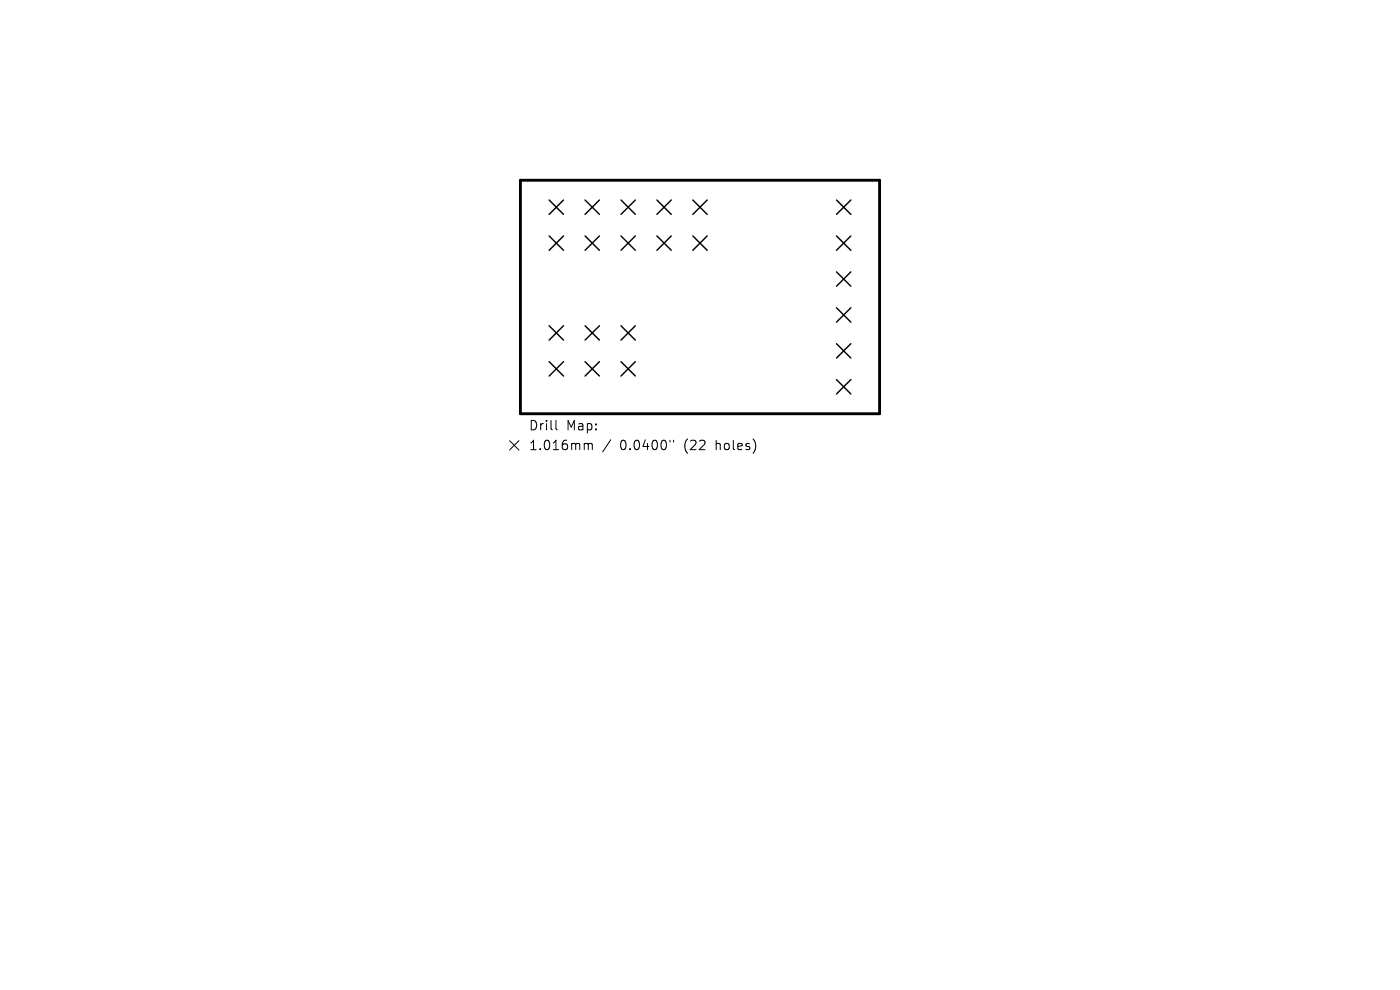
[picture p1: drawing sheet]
<svg xmlns="http://www.w3.org/2000/svg" width="297mm" height="210mm" viewBox="0 0 297 210" stroke-linecap="round" stroke-linejoin="round" font-family="sans-serif">
<defs><g id="words">
<g font-size="2.8">
<text x="112.1" y="91.6">Drill</text>
<text x="112.1" y="95.8">1.016mm</text>
<text x="120.1" y="91.6">Map:</text>
<text x="131.5" y="95.8">0.0400&quot;</text>
<text x="145.3" y="95.8">(22</text>
<text x="152.1" y="95.8">holes)</text>
</g>
</g></defs>
<path d="M110.4 38.2h76.2v49.6h-76.2z" fill="none" stroke="#000" stroke-width=".61"/>
<g fill="none" stroke="#000" stroke-width=".3">
<path d="M116.5 42.4l3 3.1M116.5 50l3 3.1M119.5 42.4l-3 3.1M119.5 50l-3 3.1M124.1 42.4l3.1 3.1M124.1 50l3.1 3.1M127.2 42.4l-3.1 3.1M127.2 50l-3.1 3.1M131.7 50l3.1 3.1M131.7 42.4l3.1 3.1M134.8 42.4l-3.1 3.1M134.8 50l-3.1 3.1"/>
<path d="M139.4 50l3 3.1M139.4 42.4l3 3.1M142.4 42.4l-3 3.1M142.4 50l-3 3.1M147 50l3 3.1M147 42.4l3 3.1M150 42.4l-3 3.1M150 50l-3 3.1M177.5 42.4l3 3.1M177.5 50l3 3.1M177.5 57.7l3 3M180.5 42.4l-3 3.1"/>
<path d="M180.5 50l-3 3.1M180.5 57.7l-3 3M116.5 69.1l3 3M116.5 76.7l3 3.1M119.5 69.1l-3 3M119.5 76.7l-3 3.1M124.1 76.7l3.1 3.1M124.1 69.1l3.1 3M127.2 69.1l-3.1 3M127.2 76.7l-3.1 3.1M131.7 76.7l3.1 3.1M131.7 69.1l3.1 3"/>
<path d="M134.8 69.1l-3.1 3M134.8 76.7l-3.1 3.1M177.5 65.3l3 3M177.5 72.9l3 3.1M180.5 65.3l-3 3M180.5 72.9l-3 3.1M177.5 80.5l3 3.1M180.5 80.5l-3 3.1"/>
</g>
<path d="M108.1 93.5l2 2M110.1 93.5l-2 2M117.9 89.2v1.7l.3 .3M124.2 94.1h.3l.3 .2M124.8 94.3l.3-.2h.5l.1 1.3M124.8 94.3v1.1M129.6 93.3l-1.8 2.6M142.1 93.4v.4M142.9 93.4v.4" fill="none" stroke="#000" stroke-width=".21"/>
<use href="#words"/>
</svg>
